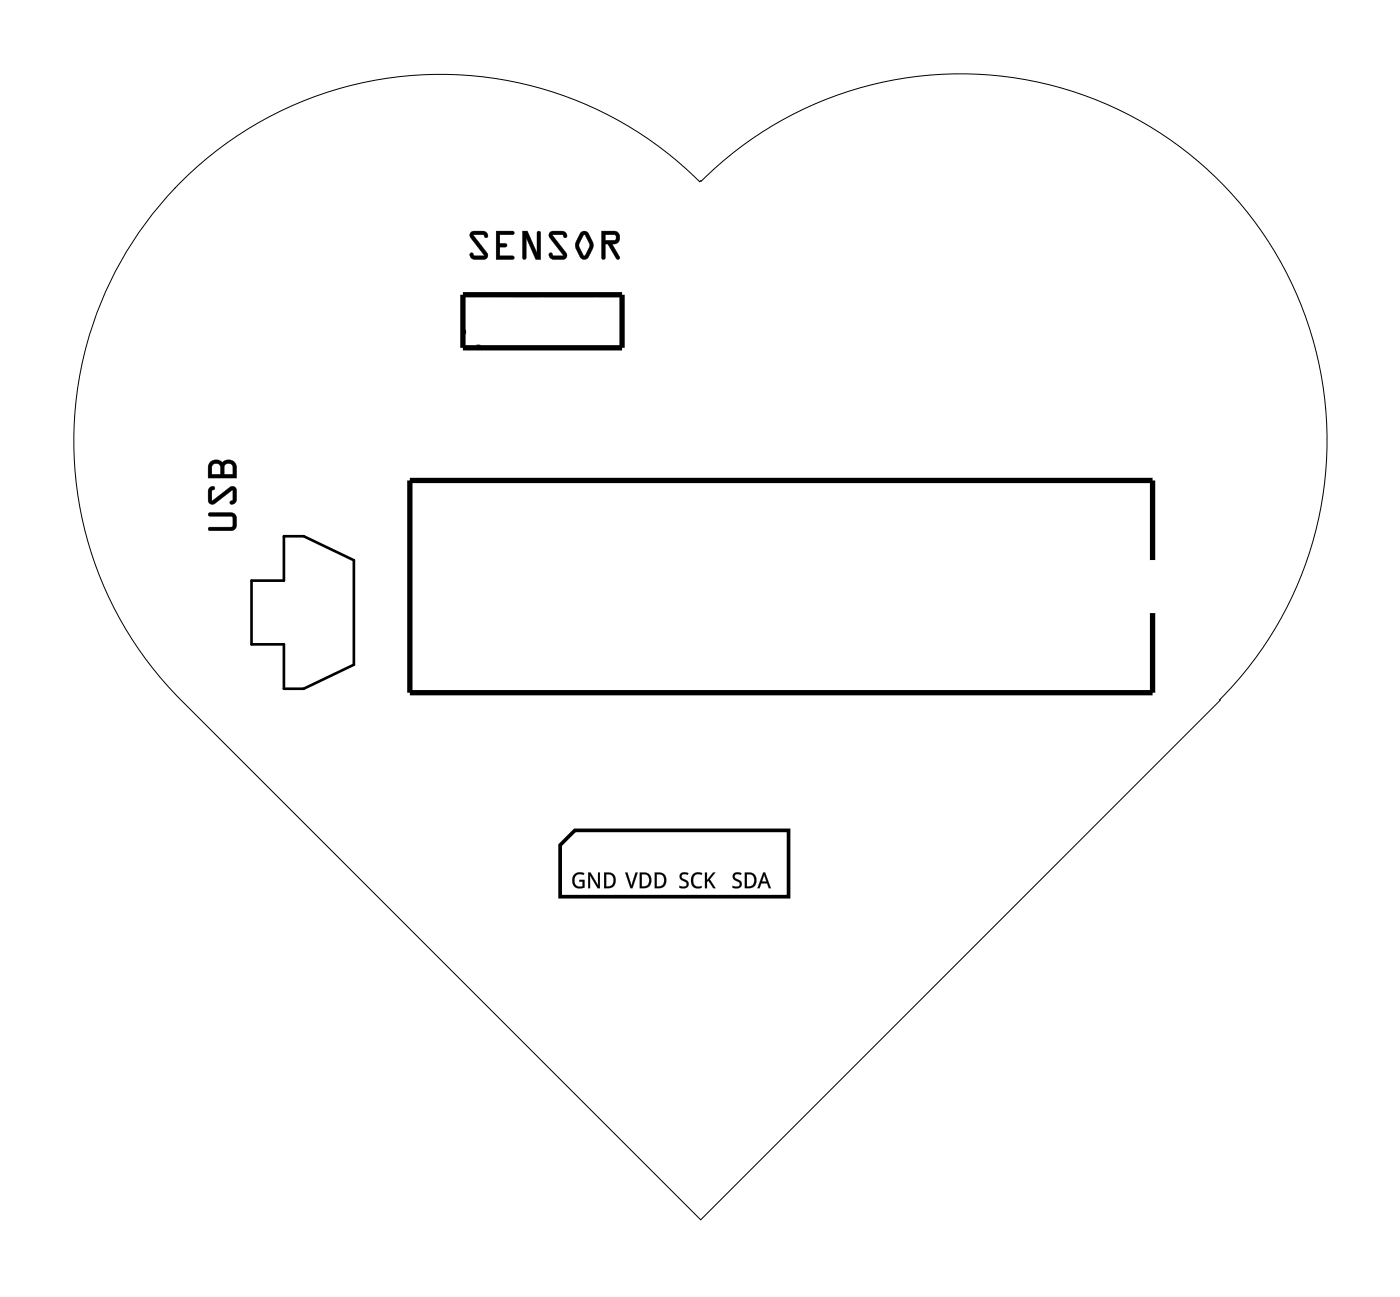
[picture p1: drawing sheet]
<svg xmlns="http://www.w3.org/2000/svg" width="67mm" height="62mm" viewBox="0 0 67 62" stroke-linecap="round" stroke-linejoin="round" font-family="sans-serif">
<path d="M8.4 9a17.6 17.6 0 0 1 25.1-.3 17.6 17.6 0 0 1 23.4-1.4 17.6 17.6 0 0 1 4 23.1l-.8 1.1-1.7 2-24.9 24.9-24.8-24.9a17.6 17.6 0 0 1-.3-24.5z" fill="none" stroke="#000" stroke-width=".05"/>
<path d="M22.2 14.1h7.6v2.6h-7.6zM55.2 26.8v-3.8h-35.6v10.2h35.6v-3.8" fill="none" stroke="#000" stroke-width=".25"/>
<path d="M27.5 39.8h10.3v3.1h-11v-2.4z" fill="none" stroke="#000" stroke-width=".18"/>
<g fill="#000">
<path d="M22.5 11.1h.7l.2 .2a.13 .13 0 0 1-.2 .1 .13 .13 0 0 1-.1-.2l-.4 .1 .6 .8v.3h-.7l-.1-.2a.13 .13 0 0 1 .1-.1 .13 .13 0 0 1 .1 .1h.5l-.7-.8zM22.6 11.1l-.1 .3 .7 .8-.5 .1-.1-.2-.1 .2 .1 .1h.6a.19 .19 0 0 0 .1-.1 .19 .19 0 0 0 0-.2l-.6-.8 .4-.1 .2 .2v-.3h-.2zM23.7 11.1h.8a.1 .1 0 0 1 .1 0 .1 .1 0 0 1-.1 .1h-.6v.5l.3-.1a.1 .1 0 0 1 .1 .1 .1 .1 0 0 1-.1 .1h-.3v.4h.6a.1 .1 0 0 1 .1 .1 .1 .1 0 0 1-.1 .1h-.8zM23.8 11.1v1.3h.8v-.1h-.7v-.5h.3l.1-.1h-.1h-.3v-.5h.6l.1-.1zM25 11.1h.3l.4 1v-1a.1 .1 0 0 1 .1 0 .1 .1 0 0 1 .1 0v1.3h-.3l-.4-1v.9a.1 .1 0 0 1-.1 .1 .1 .1 0 0 1-.1-.1zM25 11.1v1.3h.1l.1-.1v-.9l.5 1h.2v-1.3h-.1h-.1v1l-.5-1zM26.3 11.1h.7l.2 .2a.13 .13 0 0 1-.2 .1 .13 .13 0 0 1-.1-.2l-.4 .1 .6 .8v.3h-.7l-.1-.2a.13 .13 0 0 1 .1-.1 .13 .13 0 0 1 .1 .1h.5l-.7-.8zM26.3 11.1v.3l.7 .8-.5 .1-.1-.2-.1 .2 .1 .1h.6a.19 .19 0 0 0 .1-.1 .19 .19 0 0 0 0-.2l-.7-.8 .5-.1 .2 .2v-.3h-.2zM27.8 11.1h.2h.2l.2 .6-.2 .6a.24 .24 0 0 1-.4 0l-.3-.6zM27.8 11.1l-.3 .6 .3 .6a.24 .24 0 0 0 .4 0l.2-.6-.2-.5a.23 .23 0 0 0-.4-.1zM28 11.3l-.3 .4 .3 .5 .2-.5zM27.9 11.2l.3 .5-.2 .6-.3-.6zM28.8 11.1h.6a.32 .32 0 0 1 .3 .3 .32 .32 0 0 1-.4 .3l.4 .6a.1 .1 0 0 1-.1 .1 .1 .1 0 0 1-.1 0l-.4-.7h-.1v.6a.1 .1 0 0 1-.1 .1 .1 .1 0 0 1-.1-.1zM28.8 11.1l.1 1.3 .1-.1v-.6h.1l.4 .7h.2l-.4-.7a.31 .31 0 0 0 .4-.3 .31 .31 0 0 0-.3-.3zM29 11.2v.3l.5-.1-.1-.1zM29 11.2h.4l.1 .3h-.5z"/>
<path d="M22.6 11.1h.5l.2 .1v.2l-.2-.2-.4 .1 .6 .9-.1 .2h-.5l-.2-.1 .1-.2 .1 .1h.5l-.7-.8zM23.8 11.1h.8l-.1 .1h-.6v.5h.3h.1l-.1 .1h-.3v.4l.7 .1v.1h-.8zM25 11.1h.2l.5 1v-1h.1h.1v1.3h-.2l-.5-1v.9l-.1 .1h-.1zM26.3 11.1h.6l.2 .1v.2l-.2-.2-.4 .1 .6 .9-.1 .2h-.5l-.2-.1 .1-.2 .1 .1h.5l-.7-.8zM27.8 11.1h.2h.1l.3 .6-.2 .6a.23 .23 0 0 1-.4 0l-.3-.6zM27.9 11.2l-.2 .5 .3 .5 .2-.5zM28.8 11.1h.6a.31 .31 0 0 1 .3 .3 .31 .31 0 0 1-.4 .3l.4 .7h-.2l-.4-.7h-.1v.6l-.1 .1zM29 11.2v.3h.5l-.1-.3z"/>
<path d="M10 24.6h1.2l.1 .1v.5l-.2 .2h-1.1v-.1l.1-.1h1l.1-.4-.1-.1h-1.1zM10 23.3h.2h.1l-.2 .2 .1 .5 .8-.7h.2l.1 .2v.5l-.1 .1h-.2l.2-.2-.1-.4-.8 .6h-.2l-.1-.2zM10.1 22.1l.3-.1 .2 .1 .4-.1a.36 .36 0 0 1 .3 .4v.5h-1.3v-.5zM10.8 22.2l-.1 .5h.5l-.1-.5zM10.2 22.2l-.1 .5h.5l-.1-.5z"/>
<path d="M10 24.6l1.1-.1 .2 .1v.2v.4l-.1 .2h-1.1a.1 .1 0 0 1-.1-.1 .1 .1 0 0 1 .1-.1h1v-.4v-.1h-1.1zM10 24.6v.1h1.1l.1 .1-.1 .4h-1l-.1 .1v.1h1.1l.2-.2v-.5l-.1-.1zM10 23.3h.2a.13 .13 0 0 1 .1 .1 .13 .13 0 0 1-.2 .1l.1 .5 .8-.7h.3v.7l-.2 .2a.13 .13 0 0 1-.1-.2 .13 .13 0 0 1 .1-.1v-.4l-.8 .6a.21 .21 0 0 1-.2 0 .21 .21 0 0 1-.1-.2zM10 23.4v.5a.2 .2 0 0 0 .3 .2l.8-.7 .1 .5-.2 .2h.2l.1-.1v-.5a.19 .19 0 0 0-.1-.2 .19 .19 0 0 0-.2 0l-.8 .7-.1-.5 .2-.2zM10.1 22.1l.3-.1 .2 .1 .4-.1a.37 .37 0 0 1 .3 .4v.5h-1.3v-.5zM10.1 22.1l-.1 .3v.5h1.3v-.5a.39 .39 0 0 0-.2-.4 .39 .39 0 0 0-.5 .2l-.2-.2zM10.8 22.3l-.1 .4h.5l-.1-.4zM10.8 22.2h.3l.1 .5h-.5zM10.2 22.3l-.1 .4h.5l-.1-.4zM10.2 22.2h.3l.1 .5h-.5z"/>
<path d="M27.5 41.9l.3-.1h.2l-.1 .1a.3 .3 0 0 0-.4 .2 .3 .3 0 0 0 .4 .3v-.2h-.2v-.1h.3v.4a.4 .4 0 0 1-.5-.1 .4 .4 0 0 1 0-.5zM28.2 41.8h.1l.3 .6v-.6h.1v.7h-.1l-.4-.6v.6zM28.9 41.8a.4 .4 0 0 1 .5 .1 .4 .4 0 0 1 0 .5l-.1 .1h-.4zM29 41.9v.5a.3 .3 0 0 0 .4-.3 .3 .3 0 0 0-.4-.2z"/>
<path d="M27.5 41.9l.2-.1a.15 .15 0 0 1 .2-.1 .15 .15 0 0 1 0 .2 .29 .29 0 0 0-.4 .2 .29 .29 0 0 0 .4 .3v-.2h-.2v-.1h.3v.4a.41 .41 0 0 1-.5-.1 .41 .41 0 0 1 0-.5zM27.5 41.9a.4 .4 0 0 0 0 .5 .4 .4 0 0 0 .5 .1v-.4h-.3v.1h.2v.2a.3 .3 0 0 1-.4-.3 .3 .3 0 0 1 .4-.2l.1-.1h-.2zM28.2 41.8h.1l.3 .6v-.6h.1v.7h-.1l-.4-.6 .1 .6h-.1zM28.2 41.8v.7v-.6l.4 .6h.1v-.7h-.1v.6l-.3-.6zM28.9 41.8a.41 .41 0 0 1 .5 .1 .41 .41 0 0 1 0 .5l-.1 .1h-.4zM28.9 41.8v.7a.39 .39 0 0 0 .6-.2 .39 .39 0 0 0-.4-.5zM29 41.9v.5a.3 .3 0 0 0 .4-.3 .3 .3 0 0 0-.4-.2zM29 41.8a.3 .3 0 0 1 .4 .3 .3 .3 0 0 1-.4 .3z"/>
<path d="M29.9 41.8h.1l.2 .6 .2-.6h.1l-.2 .7h-.1zM30.6 41.8a.4 .4 0 0 1 .5 .1 .4 .4 0 0 1 0 .5l-.1 .1h-.4zM30.7 41.9v.5a.3 .3 0 0 0 .4-.3 .3 .3 0 0 0-.4-.2zM31.3 41.8a.4 .4 0 0 1 .5 .1 .4 .4 0 0 1 0 .5l-.1 .1h-.4zM31.4 41.9v.5a.3 .3 0 0 0 .4-.3 .3 .3 0 0 0-.4-.2z"/>
<path d="M29.9 41.8h.1l.2 .6 .2-.6h.1l-.2 .7h-.1zM29.9 41.8l.3 .7h.1l.2-.7h-.1l-.2 .6-.2-.6zM30.6 41.8a.41 .41 0 0 1 .5 .1 .41 .41 0 0 1 0 .5l-.1 .1h-.4zM30.6 41.8v.7a.39 .39 0 0 0 .6-.2 .39 .39 0 0 0-.4-.5zM30.7 41.9v.5a.3 .3 0 0 0 .4-.3 .3 .3 0 0 0-.4-.2zM30.7 41.8a.3 .3 0 0 1 .4 .3 .3 .3 0 0 1-.4 .3zM31.3 41.8a.41 .41 0 0 1 .5 .1 .41 .41 0 0 1 0 .5l-.1 .1h-.4zM31.3 41.8v.7a.39 .39 0 0 0 .6-.2 .39 .39 0 0 0-.3-.5zM31.4 41.9v.5a.3 .3 0 0 0 .4-.3 .3 .3 0 0 0-.4-.2zM31.4 41.8a.3 .3 0 0 1 .4 .3 .3 .3 0 0 1-.4 .3z"/>
<path d="M32.6 41.8h.3h.1l-.1 .1a.17 .17 0 0 0-.2 0 .17 .17 0 0 0 0 .2 .17 .17 0 0 0 .2 0 .22 .22 0 0 1 0 .4 .22 .22 0 0 1-.4-.1 .16 .16 0 0 0 .3 0 .16 .16 0 0 0 0-.2l-.3-.2zM33.2 41.9l.2-.1h.2v.1a.29 .29 0 0 0-.4 .3 .29 .29 0 0 0 .4 .2 .31 .31 0 0 1-.4 .1 .31 .31 0 0 1-.1-.4zM33.8 41.8v.3l.3-.3h.1l-.2 .3 .3 .4h-.2l-.2-.3-.1 .3z"/>
<path d="M32.6 41.8h.3h.1l-.1 .1a.15 .15 0 0 0-.2 0 .15 .15 0 0 0 .1 .2 .23 .23 0 0 1 .1 .4 .23 .23 0 0 1-.4-.1 .16 .16 0 0 0 .3 0 .16 .16 0 0 0-.1-.2l-.2-.2zM32.6 41.8a.32 .32 0 0 0 .3 .5 .21 .21 0 0 1-.4 .1v.1a.26 .26 0 0 0 .5-.1 .26 .26 0 0 0-.3-.4h-.1a.16 .16 0 0 1 .1-.2 .16 .16 0 0 1 .2 .1l.1-.1h-.1zM33.2 41.9l.3-.1h.1v.1a.28 .28 0 0 0-.4 .3 .28 .28 0 0 0 .4 .2 .31 .31 0 0 1-.4 .1 .31 .31 0 0 1-.1-.4zM33.2 41.9a.38 .38 0 0 0-.1 .5 .38 .38 0 0 0 .5 .1v-.1a.29 .29 0 0 1-.4-.2 .29 .29 0 0 1 .4-.3v-.1h-.2zM33.7 41.8h.2v.3l.2-.3h.2l-.3 .3 .3 .4h-.2l-.2-.3v.3h-.2zM33.8 41.8v.7v-.3h.1l.2 .3h.2l-.3-.4 .2-.3h-.1l-.3 .4v-.4z"/>
<path d="M35.1 41.8h.3h.1v.1a.17 .17 0 0 0-.3 0 .17 .17 0 0 0 0 .2 .17 .17 0 0 0 .2 0 .22 .22 0 0 1 0 .4 .22 .22 0 0 1-.3-.1 .16 .16 0 0 0 .2 0 .16 .16 0 0 0 0-.2l-.2-.2zM35.7 41.8a.4 .4 0 0 1 .4 .1 .4 .4 0 0 1 .1 .5l-.2 .1h-.3zM35.8 41.9v.5a.3 .3 0 0 0 .3-.3 .3 .3 0 0 0-.3-.2zM36.5 41.8h.1l.3 .7h-.1l-.1-.2h-.3v.2h-.1zM36.6 41.9l-.1 .3h.2z"/>
<path d="M35.1 41.8h.3h.1v.1a.15 .15 0 0 0-.3 0 .15 .15 0 0 0 .1 .2 .23 .23 0 0 1 .2 .4 .23 .23 0 0 1-.4-.1 .16 .16 0 0 0 .2 0 .16 .16 0 0 0 0-.2l-.2-.2zM35.1 41.8a.32 .32 0 0 0 .3 .5 .21 .21 0 0 1-.3 .1v.1a.26 .26 0 0 0 .4-.1 .26 .26 0 0 0-.3-.4 .16 .16 0 0 1 .1-.2 .16 .16 0 0 1 .2 .1v-.1h-.1zM35.7 41.8a.41 .41 0 0 1 .4 .1 .41 .41 0 0 1 .1 .5l-.2 .1h-.3zM35.7 41.8v.7a.39 .39 0 0 0 .5-.2 .39 .39 0 0 0-.3-.5zM35.8 41.9v.5a.3 .3 0 0 0 .3-.3 .3 .3 0 0 0-.3-.2zM35.8 41.8a.3 .3 0 0 1 .3 .3 .3 .3 0 0 1-.3 .3zM36.5 41.8h.1l.3 .7h-.1l-.1-.2h-.3v.2h-.1zM36.5 41.8l-.2 .7h.1v-.2h.3l.1 .2h.1l-.3-.7zM36.6 41.9l-.1 .3h.2zM36.6 41.9l.1 .3h-.2z"/>
</g>
<path d="M22.2 15.8l.9 .9M13.6 25.7h.9l2.4 1.1v5l-2.4 1.2h-.9v-2.2h-1.6v-3h1.6z" fill="none" stroke="#000" stroke-width=".13"/>
<path d="M53.2 23.6h1.4v1.4h-1.4z" fill="#fff"/>
<path d="M53.2 23.6h1.4v1.4h-1.4z" fill="none" stroke="#fff" stroke-width=".76" stroke-linecap="butt"/>
<circle cx="53.9" cy="24.3" r=".7" fill="#fff"/>
<circle cx="53.9" cy="24.3" r=".7" fill="none" stroke="#fff" stroke-width=".76" stroke-linecap="butt"/>
<circle cx="53.9" cy="31.9" r=".7" fill="#fff"/>
<circle cx="53.9" cy="31.9" r=".7" fill="none" stroke="#fff" stroke-width=".76" stroke-linecap="butt"/>
<circle cx="51.4" cy="24.3" r=".7" fill="#fff"/>
<circle cx="51.4" cy="24.3" r=".7" fill="none" stroke="#fff" stroke-width=".76" stroke-linecap="butt"/>
<circle cx="51.4" cy="31.9" r=".7" fill="#fff"/>
<circle cx="51.4" cy="31.9" r=".7" fill="none" stroke="#fff" stroke-width=".76" stroke-linecap="butt"/>
<circle cx="48.8" cy="24.3" r=".7" fill="#fff"/>
<circle cx="48.8" cy="24.3" r=".7" fill="none" stroke="#fff" stroke-width=".76" stroke-linecap="butt"/>
<circle cx="48.8" cy="31.9" r=".7" fill="#fff"/>
<circle cx="48.8" cy="31.9" r=".7" fill="none" stroke="#fff" stroke-width=".76" stroke-linecap="butt"/>
<circle cx="46.3" cy="24.3" r=".7" fill="#fff"/>
<circle cx="46.3" cy="24.3" r=".7" fill="none" stroke="#fff" stroke-width=".76" stroke-linecap="butt"/>
<circle cx="46.3" cy="31.9" r=".7" fill="#fff"/>
<circle cx="46.3" cy="31.9" r=".7" fill="none" stroke="#fff" stroke-width=".76" stroke-linecap="butt"/>
<circle cx="43.8" cy="24.3" r=".7" fill="#fff"/>
<circle cx="43.8" cy="24.3" r=".7" fill="none" stroke="#fff" stroke-width=".76" stroke-linecap="butt"/>
<circle cx="43.8" cy="31.9" r=".7" fill="#fff"/>
<circle cx="43.8" cy="31.9" r=".7" fill="none" stroke="#fff" stroke-width=".76" stroke-linecap="butt"/>
<circle cx="41.2" cy="24.3" r=".7" fill="#fff"/>
<circle cx="41.2" cy="24.3" r=".7" fill="none" stroke="#fff" stroke-width=".76" stroke-linecap="butt"/>
<circle cx="41.2" cy="31.9" r=".7" fill="#fff"/>
<circle cx="41.2" cy="31.9" r=".7" fill="none" stroke="#fff" stroke-width=".76" stroke-linecap="butt"/>
<circle cx="38.7" cy="24.3" r=".7" fill="#fff"/>
<circle cx="38.7" cy="24.3" r=".7" fill="none" stroke="#fff" stroke-width=".76" stroke-linecap="butt"/>
<circle cx="38.7" cy="31.9" r=".7" fill="#fff"/>
<circle cx="38.7" cy="31.9" r=".7" fill="none" stroke="#fff" stroke-width=".76" stroke-linecap="butt"/>
<circle cx="36.1" cy="24.3" r=".7" fill="#fff"/>
<circle cx="36.1" cy="24.3" r=".7" fill="none" stroke="#fff" stroke-width=".76" stroke-linecap="butt"/>
<circle cx="36.1" cy="31.9" r=".7" fill="#fff"/>
<circle cx="36.1" cy="31.9" r=".7" fill="none" stroke="#fff" stroke-width=".76" stroke-linecap="butt"/>
<circle cx="33.6" cy="24.3" r=".7" fill="#fff"/>
<circle cx="33.6" cy="24.3" r=".7" fill="none" stroke="#fff" stroke-width=".76" stroke-linecap="butt"/>
<circle cx="33.6" cy="31.9" r=".7" fill="#fff"/>
<circle cx="33.6" cy="31.9" r=".7" fill="none" stroke="#fff" stroke-width=".76" stroke-linecap="butt"/>
<circle cx="31.1" cy="24.3" r=".7" fill="#fff"/>
<circle cx="31.1" cy="24.3" r=".7" fill="none" stroke="#fff" stroke-width=".76" stroke-linecap="butt"/>
<circle cx="31.1" cy="31.9" r=".7" fill="#fff"/>
<circle cx="31.1" cy="31.9" r=".7" fill="none" stroke="#fff" stroke-width=".76" stroke-linecap="butt"/>
<circle cx="28.5" cy="24.3" r=".7" fill="#fff"/>
<circle cx="28.5" cy="24.3" r=".7" fill="none" stroke="#fff" stroke-width=".76" stroke-linecap="butt"/>
<circle cx="28.5" cy="31.9" r=".7" fill="#fff"/>
<circle cx="28.5" cy="31.9" r=".7" fill="none" stroke="#fff" stroke-width=".76" stroke-linecap="butt"/>
<circle cx="26" cy="24.3" r=".7" fill="#fff"/>
<circle cx="26" cy="24.3" r=".7" fill="none" stroke="#fff" stroke-width=".76" stroke-linecap="butt"/>
<circle cx="26" cy="31.9" r=".7" fill="#fff"/>
<circle cx="26" cy="31.9" r=".7" fill="none" stroke="#fff" stroke-width=".76" stroke-linecap="butt"/>
<circle cx="23.4" cy="24.3" r=".7" fill="#fff"/>
<circle cx="23.4" cy="24.3" r=".7" fill="none" stroke="#fff" stroke-width=".76" stroke-linecap="butt"/>
<circle cx="23.4" cy="31.9" r=".7" fill="#fff"/>
<circle cx="23.4" cy="31.9" r=".7" fill="none" stroke="#fff" stroke-width=".76" stroke-linecap="butt"/>
<circle cx="20.9" cy="24.3" r=".7" fill="#fff"/>
<circle cx="20.9" cy="24.3" r=".7" fill="none" stroke="#fff" stroke-width=".76" stroke-linecap="butt"/>
<circle cx="20.9" cy="31.9" r=".7" fill="#fff"/>
<circle cx="20.9" cy="31.9" r=".7" fill="none" stroke="#fff" stroke-width=".76" stroke-linecap="butt"/>
<path d="M22.7 14.6h1.5v1.5h-1.5z" fill="#fff"/>
<path d="M22.7 14.6h1.5v1.5h-1.5z" fill="none" stroke="#fff" stroke-width=".76" stroke-linecap="butt"/>
<circle cx="23.4" cy="15.4" r=".74" fill="#fff"/>
<circle cx="23.4" cy="15.4" r=".74" fill="none" stroke="#fff" stroke-width=".76" stroke-linecap="butt"/>
<path d="M23.5 15.4h.1" fill="none" stroke="#fff" stroke-width=".25"/>
<circle cx="26" cy="15.4" r=".74" fill="#fff"/>
<circle cx="26" cy="15.4" r=".74" fill="none" stroke="#fff" stroke-width=".76" stroke-linecap="butt"/>
<circle cx="28.5" cy="15.4" r=".74" fill="#fff"/>
<circle cx="28.5" cy="15.4" r=".74" fill="none" stroke="#fff" stroke-width=".76" stroke-linecap="butt"/>
<circle cx="14.8" cy="29.3" r=".35" fill="#fff"/>
<circle cx="14.8" cy="29.3" r=".35" fill="none" stroke="#fff" stroke-width=".45"/>
<circle cx="13" cy="28.7" r=".35" fill="#fff"/>
<circle cx="13" cy="28.7" r=".35" fill="none" stroke="#fff" stroke-width=".45"/>
<circle cx="13" cy="30" r=".35" fill="#fff"/>
<circle cx="13" cy="30" r=".35" fill="none" stroke="#fff" stroke-width=".45"/>
<circle cx="14.5" cy="28" r=".35" fill="#fff"/>
<circle cx="14.5" cy="28" r=".35" fill="none" stroke="#fff" stroke-width=".45"/>
<circle cx="14.5" cy="30.6" r=".35" fill="#fff"/>
<circle cx="14.5" cy="30.6" r=".35" fill="none" stroke="#fff" stroke-width=".45"/>
<circle cx="14.8" cy="29.3" r=".35" fill="#fff"/>
<circle cx="14.8" cy="29.3" r=".35" fill="none" stroke="#fff" stroke-width=".45"/>
<circle cx="13" cy="28.7" r=".35" fill="#fff"/>
<circle cx="13" cy="28.7" r=".35" fill="none" stroke="#fff" stroke-width=".45"/>
<circle cx="13" cy="30" r=".35" fill="#fff"/>
<circle cx="13" cy="30" r=".35" fill="none" stroke="#fff" stroke-width=".45"/>
<circle cx="14.5" cy="28" r=".35" fill="#fff"/>
<circle cx="14.5" cy="28" r=".35" fill="none" stroke="#fff" stroke-width=".45"/>
<circle cx="14.5" cy="30.6" r=".35" fill="#fff"/>
<circle cx="14.5" cy="30.6" r=".35" fill="none" stroke="#fff" stroke-width=".45"/>
</svg>
